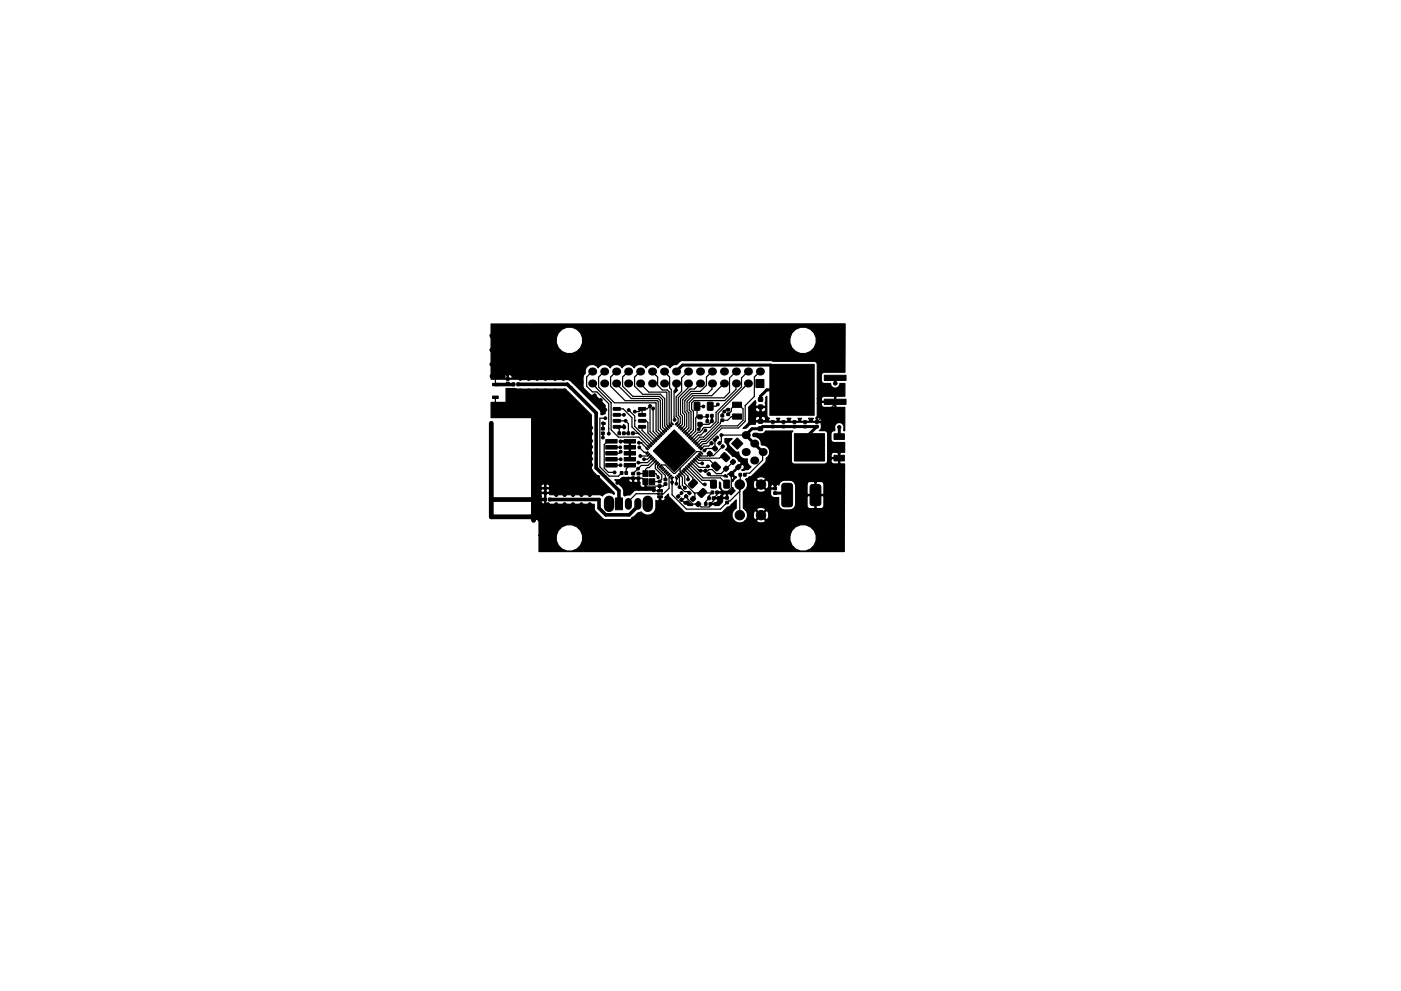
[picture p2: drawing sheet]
<svg xmlns="http://www.w3.org/2000/svg" width="297mm" height="210mm" viewBox="0 0 297 210" stroke-linecap="round" stroke-linejoin="round" font-family="sans-serif">
<g fill="#000" stroke="#000" stroke-width=".21">
<path d="M163.2 77.3h9.4v10.8h-9.4zM174.8 79.6h4.6v1.1h-4.6zM104.4 81.3h1.2v.5h-1.2zM104.4 84h1.2v.5h-1.2zM107.4 81.1h.5v.5h-.5zM107.4 80.1h.5v.5l-.5 .1zM108.6 81.3h.6l-.1 .5h-.5zM109.6 81.3h.5v.5h-.5zM127.6 90.7h.5v.5h-.5zM127.6 91.7h.5v.5h-.5zM128.4 98.3h2.4v.8h-2.4zM128.4 97.1h2.4v.7h-2.4z"/>
<path d="M128.4 95.8h2.4v.7h-2.4zM128.4 94.5h2.4v.8h-2.4zM128.4 93.3h2.4v.7h-2.4zM130 86.5h1.4l.1 .4-1.4 .1zM130 87.8l1.4-.1 .1 .5-1.4 .1zM130 89h1.4l.1 .5-1.4 .1zM130 90.3h1.4l.1 .5-1.4 .1zM131 91.7h.6l-.1 .5h-.5zM132 91.7h.5v.5h-.5zM133 91.7h.5v.5h-.5zM133.9 91.7h.6l-.1 .5h-.5zM132.3 98.3h2.4v.8h-2.4z"/>
<path d="M132.3 97.1h2.4v.7h-2.4zM132.3 95.8h2.4v.7h-2.4zM132.3 94.5h2.4v.8h-2.4zM132.3 93.3h2.4v.7h-2.4zM136.3 99.9h1.1v1.2h-1.1zM135.4 90.3h1.4l.1 .5-1.4 .1zM135.4 89h1.4l.1 .5-1.4 .1zM135.4 87.8l1.4-.1 .1 .5-1.4 .1zM135.4 86.5h1.4l.1 .4-1.4 .1zM137.3 95.8l.2 .2-.4 .4-.2-.2zM137.1 94.9l.4 .4-.2 .2-.4-.4zM137.7 96.2l.1 .1-.4 .5-.2-.2z"/>
<path d="M137.7 99.9h1.1v1.2h-1.1zM137.2 94.7l.2-.2 .4 .5-.1 .1zM137.6 96.9l.4-.4 .2 .2-.4 .4zM137.6 94.4l.2-.2 .4 .4-.2 .2zM138 97.3l.4-.4 .1 .1-.4 .5zM138 94l.1-.2 .4 .5-.1 .1zM138.3 97.7l.4-.5 .2 .2-.4 .4zM138.3 93.7l.2-.2 .4 .4-.2 .2zM138.7 98l.4-.4 .2 .2-.5 .4zM138.7 93.3l.1-.2 .5 .5-.2 .1zM139 98.4l.4-.5 .2 .2-.4 .4zM139 92.9l.2-.1 .4 .4-.2 .2z"/>
<path d="M139.4 98.7l.4-.4 .2 .2-.5 .4zM139.4 92.6l.1-.2 .5 .4-.2 .2zM139.7 99.1l.4-.5 .2 .2-.4 .4zM139.9 92.1l.4 .4-.2 .2-.4-.5zM140.5 99l.2 .2-.5 .4-.1-.2zM140.2 91.7l.5 .4-.2 .2-.4-.4zM140.9 99.4l.1 .1-.4 .4-.2-.1zM140.4 91.5l.2-.1 .4 .4-.1 .2zM141.2 99.7l.2 .2-.4 .4-.2-.2zM141 91l.4 .4-.2 .2-.4-.4zM141.3 90.7l.4 .4-.1 .1-.5-.4zM141.7 90.3l.4 .4-.2 .2-.4-.4z"/>
<path d="M141.8 90.1l.2-.2 .4 .5-.1 .1zM142.2 89.8l.2-.2 .4 .4-.2 .2zM143.1 90l.4-.4 .2 .2-.4 .4zM143.5 90.4l.4-.5 .2 .2-.5 .4zM143.8 90.7l.4-.4 .2 .2-.4 .4zM144.2 91.1l.4-.4 .2 .1-.5 .4zM144.7 99.7l.4 .4-.1 .2-.5-.4zM144.5 91.4l.5-.4 .1 .2-.4 .4zM145.1 99.4l.4 .4-.2 .1-.4-.4zM144.9 91.8l.4-.4 .2 .1-.4 .5zM145.4 99l.4 .4-.1 .2-.5-.4zM145.7 91.7l.1 .2-.4 .4-.2-.2z"/>
<path d="M145.6 98.8l.2-.2 .4 .5-.2 .1zM145.6 92.5l.4-.4 .2 .1-.4 .5zM145.9 98.5l.2-.2 .4 .4-.1 .2zM145.9 92.8l.5-.4 .1 .2-.4 .4zM146.5 97.9l.4 .5-.2 .1-.4-.4zM146.3 93.2l.4-.4 .2 .1-.4 .5zM146.8 97.6l.4 .4-.1 .2-.4-.4zM146.7 93.6l.4-.5 .1 .2-.4 .4zM147 97.4l.2-.2 .4 .5-.2 .1zM147 93.9l.4-.4 .2 .2-.4 .4zM147.4 97l.1-.1 .5 .4-.2 .2zM138.5 95.7l4.5-4.5 4.4 4.5-4.4 4.4z"/>
<path d="M147.4 94.3l.4-.5 .2 .2-.5 .4zM147.7 96.7l.2-.2 .4 .4-.2 .2zM147.7 94.6l.4-.4 .2 .2-.4 .4zM148.2 96.2l.5 .4-.2 .2-.4-.5zM147.2 85.4h1.2l-.1 1.6h-1.1zM148.1 95l.4-.5 .2 .2-.5 .4zM148.4 96l.2-.2 .4 .4-.2 .2zM148.8 94.9l.2 .2-.4 .4-.2-.2zM148 89.7l.8-.1v.8h-.8zM148 88.1h.8v.7h-.8zM149.2 99.8l.4-.3 .3 .4-.4 .4-.3-.3zM149.7 89.1h.5v.5h-.5z"/>
<path d="M149.7 87.9l.5 .1v.5h-.5zM150.3 95.8h.3l.4 .5-.5 .5-.6-.5zM150.5 93.9l.4-.2 .3 .4-.3 .3-.4-.3zM150 85.4h1.2l-.1 1.6h-1.1zM150.7 89.1h.5v.5h-.5zM150.7 87.9l.5 .1v.5h-.5zM151.4 93h.2l.3 .3-.3 .4-.4-.4zM151.4 94.7l.3-.1 .4 .5-.4 .6-.7-.5zM151.4 98.1h.4l.9 1v.2l-.7 .6h-.2l-1-1zM152.2 93.9l.4-.2 .3 .3-.4 .4-.3-.3zM153.1 94.4h.2l.3 .3-.4 .4-.3-.4zM152.9 88.9h.5v.5h-.5z"/>
<path d="M152.9 87.9h.5v.5l-.5 .1zM153.4 96.1h.4l.9 1v.2l-.7 .6h-.2l-1-1zM153.5 99.3l.5-.4 .5 .5-.6 .6-.5-.4zM154.1 86.7h.6v.5h-.6zM154.1 87.6h.6v.5l-.6 .1zM154.6 100.4l.5-.4 .5 .5-.6 .6-.5-.4zM155.3 97.5h.3l.4 .5-.6 .6-.5-.6zM155.1 94.1l1.2-1.2 1.2 1.2-1.2 1.2zM156 99l.6-.4 .5 .5-.6 .6-.5-.4zM155.3 87.8h1.9v1.1h-1.9zM155.3 85.3h1.9v1.1h-1.9zM160.3 80.5h1.7v1.7h-1.7z"/>
<path d="M160.8 89h.8l.1 .7-.9 .1zM160.8 90.6h.8l.1 .7-.9 .1zM160.8 84.4h.9v.7h-.8zM160.8 86l.9-.1v.8h-.8zM163.6 90.2h.5v.5l-.5 .1zM163.6 89.3h.5v.5h-.5zM165.8 89.3h.6v.5h-.6zM165.8 90.2h.6v.5l-.6 .1zM168.2 89.3h.5v.5h-.5zM168.2 90.3l.5-.1v.5l-.5 .1zM170.4 90.3l.6-.1v.5l-.6 .1zM170.4 89.3h.6v.5h-.6z"/>
<path d="M172.9 90.3l.6-.1v.5l-.6 .1zM172.9 89.3h.6v.5h-.6zM168.4 92h6.4v5.8h-6.4zM176.8 96.6h2.2v1.2h-2.2zM176.8 92h2.2v1.2h-2.2zM174.8 84.7h4.6v1.1h-4.6zM115.4 105.7h.5v.6l-.5-.1zM115.3 103.3h.6v.5l-.6 .1zM115.3 104.3h.6v.5h-.6zM116.3 105.7h.6l-.1 .6-.5-.1zM130.5 105.7h1.5v2.5h-1.5zM131.6 100.1h.5l-.1 .5h-.5z"/>
<path d="M132.5 100.1h.5v.5h-.5zM134 100.2h.5v.5h-.5zM134 101.2h.5v.5h-.5zM135.1 100.2h.5l.1 .5h-.6zM135.1 101.2h.5l.1 .5h-.6zM136.3 101.6h1.1v1.2h-1.1zM137.7 101.6h1.1v1.2h-1.1zM139.4 104.6h.4v.3h-.4zM139.6 102.9h.5v.5h-.5zM139.6 101.9h.5v.5h-.5zM140.1 104.6h.3v.3h-.3zM139.4 103.9h1v.4h-1z"/>
<path d="M139.4 105.2h1v.4h-1zM140.8 101.5h.6v.5h-.6zM140.8 102.4h.6v.5l-.6 .1zM141.6 100.1l.1 .1-.4 .5-.2-.2zM141.9 100.4l.2 .2-.4 .4-.2-.2zM142.3 100.8l.1 .1-.4 .5-.2-.2zM142.2 101.5l.4-.4 .2 .2-.4 .4zM143.1 101.3l.2-.2 .4 .4-.2 .2zM143.6 100.8l.5 .4-.2 .2-.4-.5zM143.4 105.3l.4-.3 .4 .3-.5 .4-.3-.3zM143.8 100.6l.2-.2 .4 .4-.2 .2zM144.2 100.2l.1-.1 .5 .4-.2 .2z"/>
<path d="M144.4 105.7h.2l.2 .3-.3 .4-.4-.3zM145.2 105.2l.3-.3 .4 .4-.4 .4-.4-.3zM145.8 104.5l.4-.3 .3 .4-.3 .4-.4-.3zM146.8 105.3h.3l.4 .5-.6 .6-.5-.5zM146 102.6l1.1-.9 .8 .7-1.1 1.2-.8-.7zM147.5 106.8l.6-.4 .5 .5-.6 .6-.5-.4zM148.9 103.7h.3l.7 .7-1.2 1.1-.8-.8zM149.4 106.6h.5v.6h-.5zM150.2 100.2h.2l.2 .3-.3 .4-.4-.3zM150.1 105.4h.5v.6h-.5zM150.4 106.6h.5l-.1 .6h-.5zM150.8 104.2h.5v.6l-.5-.1z"/>
<path d="M151 105.4h.6l-.1 .6h-.5zM150.7 101.9h1.2l-.1 1.6h-1.1zM151.8 104.2h.5v.6l-.5-.1zM153.9 106.4h.5v.5h-.5zM153.9 105.4h.5v.5h-.5zM153.5 101.9h1.2l-.1 1.6h-1.1zM156.7 100.5h.5v.5h-.5zM157.7 100.5h.5v.5h-.5zM164.1 104.4h.5v.5h-.5zM164.1 103.4h.5v.5h-.5zM165.9 102.7l.4-.2h1.2a.58 .58 0 0 1 .5 .6v3.9a.58 .58 0 0 1-.5 .5h-1.2a.57 .57 0 0 1-.6-.5v-3.9zM171.9 103l.4-.2h1.2a.57 .57 0 0 1 .5 .6v3.3a.57 .57 0 0 1-.5 .6h-1.2a.57 .57 0 0 1-.6-.6v-3.3z"/>
<circle cx="104.2" cy="77.3" r=".35"/>
<circle cx="104.2" cy="74.3" r=".35"/>
<circle cx="104.2" cy="71.2" r=".35"/>
<circle cx="104.3" cy="79.8" r=".35"/>
<circle cx="105.5" cy="79.8" r=".35"/>
<circle cx="106.8" cy="79.8" r=".35"/>
<circle cx="107" cy="71.2" r=".35"/>
<circle cx="107" cy="77.3" r=".35"/>
<circle cx="107" cy="74.3" r=".35"/>
<circle cx="110.3" cy="74.3" r=".35"/>
<circle cx="110.3" cy="71.2" r=".35"/>
<circle cx="110.3" cy="77.3" r=".35"/>
<circle cx="113.9" cy="71.2" r=".35"/>
<circle cx="113.9" cy="74.3" r=".35"/>
<circle cx="113.9" cy="77.3" r=".35"/>
<circle cx="117.7" cy="77.3" r=".35"/>
<circle cx="120.7" cy="77.3" r=".35"/>
<circle cx="123.3" cy="77.6" r=".35"/>
<circle cx="123.3" cy="78.6" r=".35"/>
<circle cx="123.3" cy="79.8" r=".35"/>
<circle cx="105.2" cy="87" r=".35"/>
<circle cx="105.2" cy="88.2" r=".35"/>
<circle cx="106.5" cy="88.2" r=".35"/>
<circle cx="107.8" cy="88.2" r=".35"/>
<circle cx="108.5" cy="82.9" r=".35"/>
<circle cx="109.3" cy="88.2" r=".35"/>
<circle cx="110.1" cy="84.7" r=".35"/>
<circle cx="110.3" cy="82.9" r=".35"/>
<circle cx="110.3" cy="80.3" r=".35"/>
<circle cx="110.8" cy="88.2" r=".35"/>
<circle cx="112.1" cy="82.9" r=".35"/>
<circle cx="112.1" cy="80.3" r=".35"/>
<circle cx="112.3" cy="88.2" r=".35"/>
<circle cx="113.1" cy="84.7" r=".35"/>
<circle cx="113.4" cy="94.3" r=".35"/>
<circle cx="113.4" cy="98.1" r=".35"/>
<circle cx="113.4" cy="96.9" r=".35"/>
<circle cx="113.4" cy="90.3" r=".35"/>
<circle cx="113.4" cy="91.5" r=".35"/>
<circle cx="113.4" cy="95.6" r=".35"/>
<circle cx="113.4" cy="99.4" r=".35"/>
<circle cx="113.4" cy="92.8" r=".35"/>
<circle cx="113.9" cy="82.9" r=".35"/>
<circle cx="113.9" cy="80.3" r=".35"/>
<circle cx="115.6" cy="80.3" r=".35"/>
<circle cx="115.6" cy="82.9" r=".35"/>
<circle cx="116.2" cy="98.4" r=".35"/>
<circle cx="116.2" cy="90.3" r=".35"/>
<circle cx="116.2" cy="95.6" r=".35"/>
<circle cx="116.2" cy="87.5" r=".35"/>
<circle cx="116.2" cy="92.8" r=".35"/>
<circle cx="116.2" cy="84.7" r=".35"/>
<circle cx="117.7" cy="80.3" r=".35"/>
<circle cx="117.7" cy="82.9" r=".35"/>
<circle cx="119.2" cy="98.4" r=".35"/>
<circle cx="119.2" cy="90.3" r=".35"/>
<circle cx="119.2" cy="95.6" r=".35"/>
<circle cx="119.2" cy="87.5" r=".35"/>
<circle cx="119.2" cy="92.8" r=".35"/>
<circle cx="119.5" cy="80.3" r=".35"/>
<circle cx="119.7" cy="82.9" r=".35"/>
<circle cx="120.7" cy="84.2" r=".35"/>
<circle cx="121" cy="80.3" r=".35"/>
<circle cx="122" cy="81.1" r=".35"/>
<circle cx="122" cy="85.7" r=".35"/>
<circle cx="122.3" cy="95.6" r=".35"/>
<circle cx="122.3" cy="98.4" r=".35"/>
<circle cx="122.3" cy="92.8" r=".35"/>
<circle cx="122.3" cy="90.3" r=".35"/>
<circle cx="123.3" cy="87" r=".35"/>
<circle cx="123.3" cy="82.4" r=".35"/>
<circle cx="123.3" cy="81.1" r=".35"/>
<circle cx="123.5" cy="88.2" r=".35"/>
<circle cx="124.8" cy="83.9" r=".35"/>
<circle cx="124.8" cy="88.2" r=".35"/>
<circle cx="124.8" cy="89.5" r=".35"/>
<circle cx="125.3" cy="90.8" r=".35"/>
<circle cx="125.3" cy="93.6" r=".35"/>
<circle cx="125.3" cy="94.8" r=".35"/>
<circle cx="125.3" cy="97.4" r=".35"/>
<circle cx="125.3" cy="99.9" r=".35"/>
<circle cx="125.3" cy="92" r=".35"/>
<circle cx="125.3" cy="98.6" r=".35"/>
<circle cx="125.3" cy="96.1" r=".35"/>
<circle cx="126.1" cy="84.9" r=".35"/>
<circle cx="126.1" cy="83.9" r=".35"/>
<circle cx="127.3" cy="84.9" r=".35"/>
<circle cx="127.3" cy="85.9" r=".3"/>
<circle cx="127.8" cy="89.8" r=".3"/>
<circle cx="127.8" cy="92.8" r=".3"/>
<circle cx="128.4" cy="87" r=".3"/>
<circle cx="128.4" cy="88.7" r=".3"/>
<circle cx="129.1" cy="92" r=".3"/>
<circle cx="131.5" cy="94.9" r=".3"/>
<circle cx="131.6" cy="93.6" r=".3"/>
<circle cx="131.6" cy="98.7" r=".3"/>
<circle cx="131.6" cy="95.8" r=".3"/>
<circle cx="131.6" cy="97.4" r=".3"/>
<circle cx="132.3" cy="88" r=".3"/>
<circle cx="132.4" cy="90.6" r=".3"/>
<circle cx="132.6" cy="89.3" r=".3"/>
<circle cx="133.3" cy="87" r=".3"/>
<circle cx="134.6" cy="87.3" r=".3"/>
<circle cx="135.3" cy="99.4" r=".3"/>
<circle cx="135.3" cy="98.2" r=".3"/>
<circle cx="135.5" cy="93.9" r=".3"/>
<circle cx="135.5" cy="94.9" r=".3"/>
<circle cx="135.8" cy="96.8" r=".3"/>
<circle cx="136.6" cy="97.4" r=".3"/>
<circle cx="137.8" cy="86.1" r=".3"/>
<circle cx="138.5" cy="86.7" r=".3"/>
<circle cx="139.9" cy="96.3" r=".3"/>
<circle cx="139.9" cy="94.8" r=".3"/>
<circle cx="140.6" cy="97.1" r=".3"/>
<circle cx="140.6" cy="94.1" r=".3"/>
<circle cx="140.6" cy="95.6" r=".3"/>
<circle cx="141.4" cy="93.3" r=".3"/>
<circle cx="141.4" cy="96.3" r=".3"/>
<circle cx="141.4" cy="94.8" r=".3"/>
<circle cx="141.4" cy="97.8" r=".3"/>
<circle cx="142.1" cy="97.1" r=".3"/>
<circle cx="142.1" cy="98.6" r=".3"/>
<circle cx="142.1" cy="94.1" r=".3"/>
<circle cx="142.1" cy="95.6" r=".3"/>
<circle cx="142.1" cy="92.6" r=".3"/>
<circle cx="142.9" cy="93.3" r=".3"/>
<circle cx="142.9" cy="96.3" r=".3"/>
<circle cx="142.9" cy="94.8" r=".3"/>
<circle cx="142.9" cy="97.8" r=".3"/>
<circle cx="143" cy="89.1" r=".3"/>
<circle cx="143.6" cy="97.1" r=".3"/>
<circle cx="143.6" cy="98.6" r=".3"/>
<circle cx="143.6" cy="94.1" r=".3"/>
<circle cx="143.6" cy="95.6" r=".3"/>
<circle cx="143.6" cy="92.6" r=".3"/>
<circle cx="144.4" cy="93.3" r=".3"/>
<circle cx="144.4" cy="96.3" r=".3"/>
<circle cx="144.4" cy="94.8" r=".3"/>
<circle cx="144.4" cy="97.8" r=".3"/>
<circle cx="145.1" cy="97.1" r=".3"/>
<circle cx="145.1" cy="94.1" r=".3"/>
<circle cx="145.1" cy="95.6" r=".3"/>
<circle cx="145.9" cy="96.3" r=".3"/>
<circle cx="145.9" cy="94.8" r=".3"/>
<circle cx="148.1" cy="91.1" r=".3"/>
<circle cx="148.5" cy="99.9" r=".3"/>
<circle cx="148.9" cy="98.3" r=".3"/>
<circle cx="149.1" cy="86.2" r=".3"/>
<circle cx="149.3" cy="95.6" r=".3"/>
<circle cx="149.6" cy="91.3" r=".3"/>
<circle cx="150.1" cy="98.9" r=".3"/>
<circle cx="152" cy="92.8" r=".3"/>
<circle cx="152.2" cy="85.8" r=".3"/>
<circle cx="152.9" cy="92.3" r=".3"/>
<circle cx="153.6" cy="87.3" r=".3"/>
<circle cx="160" cy="86.4" r=".35"/>
<circle cx="177.1" cy="81.4" r=".35"/>
<circle cx="177.9" cy="95.9" r=".35"/>
<circle cx="177.9" cy="90.6" r=".35"/>
<circle cx="113.1" cy="110.3" r=".35"/>
<circle cx="113.1" cy="108.9" r=".35"/>
<circle cx="113.4" cy="103.2" r=".35"/>
<circle cx="113.4" cy="104.5" r=".35"/>
<circle cx="113.4" cy="101.9" r=".35"/>
<circle cx="113.4" cy="100.7" r=".35"/>
<circle cx="113.4" cy="107.3" r=".35"/>
<circle cx="116.2" cy="107" r=".35"/>
<circle cx="116.2" cy="109.3" r=".35"/>
<circle cx="116.2" cy="112.6" r=".35"/>
<circle cx="116.2" cy="101.2" r=".35"/>
<circle cx="116.2" cy="115.9" r=".35"/>
<circle cx="117.9" cy="105" r=".35"/>
<circle cx="117.9" cy="107" r=".35"/>
<circle cx="119.2" cy="101.2" r=".35"/>
<circle cx="119.7" cy="105" r=".35"/>
<circle cx="119.7" cy="107" r=".35"/>
<circle cx="121.5" cy="105" r=".35"/>
<circle cx="121.5" cy="107" r=".35"/>
<circle cx="122.3" cy="101.2" r=".35"/>
<circle cx="123.3" cy="105" r=".35"/>
<circle cx="123.3" cy="107" r=".35"/>
<circle cx="125" cy="108.5" r=".35"/>
<circle cx="125" cy="110.1" r=".35"/>
<circle cx="125" cy="107" r=".35"/>
<circle cx="125" cy="105" r=".35"/>
<circle cx="125.3" cy="102.4" r=".35"/>
<circle cx="125.3" cy="101.2" r=".35"/>
<circle cx="126.6" cy="110.1" r=".35"/>
<circle cx="126.8" cy="101.2" r=".3"/>
<circle cx="126.8" cy="102.4" r=".3"/>
<circle cx="128.4" cy="103.7" r=".3"/>
<circle cx="130.3" cy="100.2" r=".3"/>
<circle cx="130.9" cy="102.4" r=".3"/>
<circle cx="132.4" cy="102.4" r=".3"/>
<circle cx="132.4" cy="103.7" r=".3"/>
<circle cx="133.9" cy="103.7" r=".3"/>
<circle cx="134.2" cy="110.1" r=".35"/>
<circle cx="135.5" cy="103.7" r=".3"/>
<circle cx="135.7" cy="110.1" r=".35"/>
<circle cx="137" cy="103.7" r=".3"/>
<circle cx="137.2" cy="110.1" r=".35"/>
<circle cx="138.6" cy="104" r=".3"/>
<circle cx="138.8" cy="110.1" r=".35"/>
<circle cx="139.5" cy="101.3" r=".25"/>
<circle cx="139.9" cy="106.3" r=".3"/>
<circle cx="140.3" cy="110.1" r=".35"/>
<circle cx="140.3" cy="107" r=".3"/>
<circle cx="140.3" cy="108.5" r=".3"/>
<circle cx="141.6" cy="106.3" r=".3"/>
<circle cx="142.5" cy="102.3" r=".3"/>
<circle cx="143.4" cy="102.6" r=".3"/>
<circle cx="144.1" cy="103.3" r=".3"/>
<circle cx="144.5" cy="104.6" r=".3"/>
<circle cx="145.2" cy="103.5" r=".3"/>
<circle cx="145.3" cy="106.7" r=".3"/>
<circle cx="145.9" cy="101.7" r=".3"/>
<circle cx="149.4" cy="102.8" r=".3"/>
<circle cx="156.8" cy="102.8" r="1"/>
<circle cx="156.8" cy="109.3" r="1"/>
<circle cx="161.3" cy="102.8" r="1"/>
<circle cx="161.3" cy="109.3" r="1"/>
<circle cx="164.3" cy="102.8" r=".35"/>
<circle cx="170" cy="107.8" r=".35"/>
<circle cx="170" cy="102.7" r=".35"/>
<circle cx="176.6" cy="102.4" r=".35"/>
<circle cx="176.9" cy="107.8" r=".35"/>
</g>
<g fill="#000">
<circle cx="125.6" cy="78.8" r=".85"/>
<circle cx="128.1" cy="78.8" r=".85"/>
<circle cx="130.6" cy="78.8" r=".85"/>
<circle cx="133.2" cy="78.8" r=".85"/>
<circle cx="135.7" cy="78.8" r=".85"/>
<circle cx="138.3" cy="78.8" r=".85"/>
<circle cx="140.8" cy="78.8" r=".85"/>
<circle cx="143.3" cy="78.8" r=".85"/>
<circle cx="145.9" cy="78.8" r=".85"/>
<circle cx="148.4" cy="78.8" r=".85"/>
<circle cx="151" cy="78.8" r=".85"/>
<circle cx="153.5" cy="78.8" r=".85"/>
<circle cx="156" cy="78.8" r=".85"/>
<circle cx="158.6" cy="78.8" r=".85"/>
<circle cx="161.1" cy="78.8" r=".85"/>
<circle cx="125.6" cy="81.4" r=".85"/>
<circle cx="128.1" cy="81.4" r=".85"/>
<circle cx="130.6" cy="81.4" r=".85"/>
<circle cx="133.2" cy="81.4" r=".85"/>
<circle cx="135.7" cy="81.4" r=".85"/>
<circle cx="138.3" cy="81.4" r=".85"/>
<circle cx="140.8" cy="81.4" r=".85"/>
<circle cx="143.3" cy="81.4" r=".85"/>
<circle cx="145.9" cy="81.4" r=".85"/>
<circle cx="148.4" cy="81.4" r=".85"/>
<circle cx="151" cy="81.4" r=".85"/>
<circle cx="153.5" cy="81.4" r=".85"/>
<circle cx="156" cy="81.4" r=".85"/>
<circle cx="158.1" cy="92.3" r=".32"/>
<circle cx="158.1" cy="92.3" r=".85"/>
<circle cx="158.1" cy="95.9" r=".85"/>
<circle cx="158.6" cy="81.4" r=".85"/>
<circle cx="159.9" cy="94.1" r=".85"/>
<circle cx="159.9" cy="97.7" r=".85"/>
<circle cx="161.7" cy="95.9" r=".85"/>
<circle cx="177.1" cy="81.4" r=".32"/>
</g>
<path d="M133.2 106.4v1M135.2 106.4v1" fill="none" stroke="#000" stroke-width="1.5"/>
<path d="M129.1 106.3v1.3M137.3 106.3v1.3" fill="none" stroke="#000" stroke-width="2.2"/>
<path d="M104.2 89.8v19.9l8.9-.1M104.2 106h8.3M113.1 109v1.4" fill="none" stroke="#000" stroke-width="1"/>
<g fill="none" stroke="#000" stroke-width=".25">
<path d="M125.6 78.8l-1.2 1.2v1.9l1.2 1.2h.9l2.6 2.6v6.3M128.1 78.8l-1.2 1.2v2.1l3.4 3.4h8.8v5.9l.9 1M130.6 78.8l-1.1 1.2v1.9l3 3.1h6.9l.2 .2v6l.8 .8M133.2 78.8l-1.2 1.2v1.9l2.2 2.2h5.6l.7 .7v5.8l.6 .7M135.7 78.8l-1.2 1.2v1.9l1.8 1.8h3.7l.9 .9v5.8l.5 .6M138.3 78.8l1.1 1.2v1.7l1 1h1.1l.4 .4v6.8l.2 .3M140.8 78.8l1.2 1.2v2.3l.3 .3v7.1l.2 .2M145.9 78.8l-1.4 1.4v2.8l-1.1 1.2v4.1l.4 .4v.8l-.4 .4M151 78.8l-1.2 1.2v1.7l-1.3 1.3h-2l-1.8 1.8v2.8l.4 .4v2.3l-.6 .7M156 78.8l-1.3 1.4v3l-1.2 1.2h-6.4l-1 1v1.6l.4 .4v3.6l-1 1M158.6 78.8l-1.4 1.4v1.9l-5.4 5.4v2l-1.2 1.2h-1.3l-.9 1h-.4l-1.4 1.4M161.1 78.8l-1.2 1.2v4.1l-1.9 2"/>
<path d="M105 80.2v1.4M105 84.3v1.6M125.6 81.4l3.9 4M127.8 89.8h.1M127.8 89.8v1.2M127.8 91.9v.9M128.4 88.7h-1.2v10.4l1.9 1.9h2l.7-.7M129.1 90.9h.1M129.5 85.4h.1M129.6 85.4v5.8l1.5 1.5h4.3l2.1 2.1M129.6 93.6h-.8l-.7 .7v5l.9 .9h1.3M129.6 98.7h2"/>
<path d="M129.6 97.4h2M129.6 96.2h1.7M129.6 94.9h1.9M130.6 81.4l3.2 3.2h5.8l.4 .4v5.9l.7 .8M130.8 90.6l.5 .5v.8M130.8 86.7h1.3l1.9 1.9v2l3.9 3.9M130.8 89.3h1.8M130.8 88h1.5M130.8 90.6h1.6M131.3 96.1v.1M131.6 93.6h.1M131.6 93.6h1.9v3.8"/>
<path d="M131.6 98.7h.1M131.6 95.8l-.3 .3M132.3 88h.1M132.6 89.3h.1M132.6 89.3l.6 .6v2h-.9M133.3 87l1.3 1.3v2.2l3.7 3.6M133.5 98.7l-.7 .8v.8M134.2 91.9h1.1M134.6 89.2h.1M135.5 93.9h.1M135.5 93.9h.4M135.5 94.9h.1"/>
<path d="M135.5 94.9l1.1 1.1h.4l.2 .1M135.7 81.4l1.9 1.8h3.7l.1 .1v6.8l.4 .5M135.8 98.2h.1M135.8 96.8h.1M135.9 93.9h.1M135.9 93.9l1.3 1.3M136.1 86.7v1.3M136.1 90.6v.7l2.5 2.5M136.1 89.3h.9l.4 .3v2.2l1.6 1.6M136.1 86.7l-.6 .6h-.9M136.6 97.4h.1M137.5 96.5l-.2 .3h-1.5"/>
<path d="M137.8 86.1h.1M137.8 86.1v5.5l1.5 1.5M137.8 86.1l-.6 .6h-1.1M137.9 96.8l-.6 .6h-.7M138.3 97.2l-1 1h-2M138.5 86.7v4.8l1.2 1.2M138.6 97.5l-1.2 1.2h-1.4l-1.8 1.8M139 97.9l-1.4 1.3h-.3l-.4 .4v.9h-1.5M139.3 98.2l-.4 .4v.8l1.4 1.4v.9l-.5 .5-1.5-.1M139.7 98.6l-.3 .3v.3l1.7 1.7v.8M140.3 98.6v.1M140.3 98.7l-.3 .2"/>
<path d="M143.3 81.4v1.2l-.4 .4v5.5l.1 .6M143.4 88.4h.1M144.2 99.3v.8l1 1v1.5l2.1 2.1v.7l-.4 .4M145.1 91h.1M145.2 99.7l1.7 1.7v1.2M145.5 99.3l3.5 3.5h.4M145.9 81.4v.9l-2.1 2.1v3.7l.4 .4v1.3l-.4 .4M145.9 98.9l3 3h1.6l.8 .8M145.9 90.9h.1M146.1 91.4h.1M146.2 98.6l2.8 2.8h3.8l1.3 1.3M146.9 97.9l1.3 1.3h1.7l.2-.3"/>
<path d="M147.3 97.5l.8 .8h.8M147.7 97.2l.4 .5h2.4l1.3 1.3M147.8 88.4l-.3 .2v2.9l-1.3 1.2M148 96.8l.4 .4h4.2l.2-.2h1M148.4 90.6h.1M148.4 81.4l-1.2 1.1h-.9l-2 2.1v3.3l.4 .4v1.7l-.6 .6M148.7 96.1l-.3-.3h-.7l-4.6 4.6h-.3l-1.8-1.8h-.7M149.1 86.2h-1.3v2.2h1.9l.3-.2v1.2M149.6 91.4h.1M149.6 91.3l-1 1h-.5l-1.2 1.1M150.1 98.9h.1M150.6 89.7h.1"/>
<path d="M150.9 94l-.7 .6h-.9l-.6 .6M150.9 88.2v1.2l-.6 .6h-1.9v.8l-.3 .3M151 81.4v1.2l-1 .9h-3.3l-1.5 1.5v2.4l.4 .4v2.7l-.8 .8M152 92.8v.1M152.1 92.8l-.5 .5v1.9h-1.8l-.5 .4M152.2 85.8l-.4 .4h-1.2M153.2 94.7l-1.9 2h-.4l-.4-.4-.5 .5h-1.4l-.2-.3M153.5 81.4l-2.6 2.6h-4l-1.2 1.1v2.1l.4 .4v3.2l-.9 .9M154.4 86.9h-.4l-.9 .8v.5M154.7 87.6h.1M154.7 87.6l-.3 .3M154.7 87.6l.4-.4v-.5l.8-.8h.8l.8 .9v2.4l-1.1 1.2h-3.5l-3.3 3.3h-.8l-.8 .8"/>
<path d="M155.4 98l-2.5 2.5h-1.1l-.8-.9h-.7l-.3 .3h-1.8l-1.6-1.7M156 81.4v1.2l-2.3 2.4h-6.5l-.6 .5v1.4l.4 .3v4l-1.1 1.2M156.3 88.4h-1.2l-.8 .8h-1.2l-.4 .4v.2l-3.3 3.4h-.8l-.9 .9M156.5 99.1l-1.4 1.5h-.7l-.4 .3h-3.4l-.3-.3M157.7 82.2h.1M158 86.1h.1M158 86.1v3.3l-1.4 1.4h-3.6l-3.3 3.3h-.6l-.7 .7M158.1 92.3h-5.2v1.3l-.4 .4M158.6 81.4l-6.3 6.3v2l-3.1 3h-.9l-1 1.1M161.3 86.3l-.1 .1M161.3 86.3l-1.3 .1M161.7 95.9v1.7l-2.8 2.8h-.6l-.4 .3"/>
<path d="M168.4 89.5h.1M177.1 85.2v.5l-3.9 3.8-12-.1v-3M177.9 95.9v1.3M115.6 104.6h.1M115.6 104.6v1.4M130.3 100.2h.1M131.2 105.4v1.5M134.2 101.5h1.9l.8 .7 .1 .9h3.7l.4-.4M135.4 100.5h.1M137.9 101.9v.1M138.3 100.5h.8l.4 .8v-.3M139.6 104.8h-4.7l-1.7 1.6v.5"/>
<path d="M139.9 103.1v1l-1.3-.1M139.9 105.4v.9M139.9 105.4h.1M142.1 101.1l-.2 .2v2.3l-1.2 1.2h-.4M142.5 101.4v3.6l3 3h7.2l1.8-1.7h.3l2-2.1M143.4 101.4v1.3M143.8 101.1l.3 .2v2l1 1h.8l.3 .3M144.1 100.7l.6 .6v1.7l.5 .5M144.5 104.6h.1M144.5 104.6l-.7 .7M144.8 100l1.1 1.1v.6M145.2 103.6h.1"/>
<path d="M145.8 101.4h.1M147.2 104.6h3.7M151.1 104.5l-.8 .7v.5l-.7 .7v.5M155.1 100.6v2.9l-1 1h-2.1v.5l-.7 .7v.5l-.7 .7v.4l-.2 .3h-1.8l-.6-.6h-1.1l-1.1-1.2v-.2l-.3-.3-.8 .7h-.2l.8 .7M156.9 100.7l-.1 8.6M164.3 102.8v.8"/>
</g>
<path d="M108.9 81.5l-3.9 .1M109.9 81.5h10.4l6.1 6.1v11.7l4.8 4.8v2.8M121 82.3h.1M115.6 106h-3.1M116.6 106h10.4v1.8l1.4 1.4h5l1.8-1.8v-.5" fill="none" stroke="#000" stroke-width=".76"/>
<path d="M143.3 78.8l1.4-1.3h18.7l4.5 4.5v.7h-5.3l-1.3 1.3v.8M171.6 94.9v-2.8l1.6-1.6h-11.5l-.5 .5h-1.8l-1.3 1.3 3.6 3.6M177.1 81.4h.1M177.1 80.2v1.2M177.9 90.6v2M164.3 104.6h2.4l.1 .2" fill="none" stroke="#000" stroke-width=".63"/>
<g fill="#000" stroke="#000" stroke-width=".25">
<path d="M148.3 78.7h.2l.1 .2-.3 .1zM153.3 78.7h.3v.2l-.2 .1zM104.1 68.7h75.1l-.1 10.3h-4.3l-.6 .4a2.17 2.17 0 0 0 .1 1.8l.5 .2h1.3v.2a.99 .99 0 0 0 1.1 .8 .99 .99 0 0 0 .9-1h1v2.7h-1.7l-.2 .1v2.1l.2 .1h1.7v5h-.2v-.6a1 1 0 0 0-1-1.2 1 1 0 0 0-.9 1.3v.5h-.2a.65 .65 0 0 0-.6 .6v1.5l.4 .3 2.5 .1v2.1h-.9l-.1 .1v2.2l.1 .1h.9l-.1 18.6h-64.7v-3.4h3.6v1.1a2.84 2.84 0 0 0 3.4 2.2 2.84 2.84 0 0 0 2.2-3.3h44v1.1a2.84 2.84 0 0 0 4.3 1.8 2.84 2.84 0 0 0 0-4.7 2.84 2.84 0 0 0-4.3 1.8h-44l-.4-1a2.84 2.84 0 0 0-2.9-1.3 2.84 2.84 0 0 0-2.3 2.3h-3.6v-2.7a.65 .65 0 0 0-.7-.7h-.9v-3.9h2l.1 .4 .5 .2 .2-.1v-.7h-.6l-.2 .2h-2v-1.4h2l.1 .4-.1 .4 .2 .1h.6v-1.1h-.7l-.1 .2h-2v-1h2v.1a.5 .5 0 0 0 .2 .5 .5 .5 0 0 0 .6-.1v-.7h.2l.1 .7a.47 .47 0 0 0 .6-.1 .47 .47 0 0 0 0-.6 .47 .47 0 0 0-.7 0l-.5-.1-.5 .3h-2v-.7h2l.1 .3h.7v-.7h.2v.7h.7l.2-.2-.1-.4-.4-.2a.67 .67 0 0 1-.9 0l-.5 .5h-2v-14.6h-8.6v-3.2l3.2-.1v-2.9l12.6 .2 .6 .5 4.9 4.9v11.7l4.8 4.8v.4a1.67 1.67 0 0 0-2.5 .3l-.7-.3-10.4 .1-.2-.3h-.7v.6a1.19 1.19 0 0 0 .3 1.6l10 .1v.8l.3 .7 1.4 1.5 .7 .3 5.4-.1 1.5-1.4 .6-.2a1.72 1.72 0 0 0 1.9 .7 1.72 1.72 0 0 0 1.3-1.6v-1.5l.6 .1 .1-.2v-.5l.1-.1 .2 .1v.5l.1 .2a.66 .66 0 0 0 .9-.6l-.2-.2 .8-.7 .2 .7 3.1 3.1 .5 .2 7.5-.1 1.3-1.1 .6-.3 1.2-1.2v1.7l-.2 .1a1.65 1.65 0 0 0-.3 2.4 1.65 1.65 0 0 0 2.4 .2h2.4l.1 .2a1.26 1.26 0 0 0 1.8-.2l-1-1-.9 1h-2.4l.5-.9v-.6h1.2v.7l.2 .5 .3 .1 1-1h.3l1 1 .3-.1a1.26 1.26 0 0 0-.3-1.9l-1 1h-.3l-1-1-.3 .1-.2 .6h-1.2l-.5-.9h2.4l.9 1 1-1a1.17 1.17 0 0 0-1.9 0h-2.4l-.4-.3v-3.2h5.8a.83 .83 0 0 0 .8 1h.9v1.4a1.22 1.22 0 0 0 1.2 1.2h1.2l.8-.4 .4-.8v-1.7h2.4l.1 2.3 .4 .3h1l.2-.1v-2.6h.2v2.6l.2 .1 1.2-.1 .3-.4v-2.1l-.2-.1-5.8 .1-.1-2.6h2.5v2l.2 .2h1.5v-2.6h.2v2.6h1.5l.2-.2v-2l-.3-.5a1.9 1.9 0 0 0-1.6 .1l-.2-.1h-1l-.5 .5h-2.5a1.21 1.21 0 0 0-1.1-.8l-1.6 .1-.4 .2-.4 .7-.3-.2-.3 .2v.8h-.6a.63 .63 0 0 0-.5 .9h-5.8v-.3l.4-.3h2.4a1.17 1.17 0 0 0 1.9 0l-1-1-.9 1h-2.4l.5-.9v-.6h1.2v.7l.2 .5 .3 .1 1-1h.3l1 1 .3-.1 .1-.5h.5l.1 .3h.7v-.6l-.3-.2-.5 .5h-.5a1.11 1.11 0 0 0-.4-1.4l-1 1h-.3l-1-1-.3 .1-.2 .6h-1.2l-.4-.8 2.3-.1 .9 1 1-1a1.17 1.17 0 0 0-1.9 0h-2.1l.5-.4 .7-.3 2.7-2.7 .2-.3 .1-.7a1.48 1.48 0 0 0 .6-1.8 1.48 1.48 0 0 0-1.5-1l-.2-.3a1.48 1.48 0 0 0-1.6-1.5l-.2-.4 .2-.3 .8 .1a1.18 1.18 0 0 0 1.7-.5h5.8l-.3 .5v5.8l.4 .6 6.6 .1a.73 .73 0 0 0 .7-1h.7l.1 .7 .4 .2h.9l.2-.1v-1l-2.3 .2v-1h.7v.4l.2 .2h1.4v-1l-.2-.1h-.9l-.5 .5h-.7v-4.5a.65 .65 0 0 0-.7-.6h-1.1l.4-.4 .1-.5a.7 .7 0 0 0-.8-.9l-13.1-.1-.2 .2v.3l-1 .1-.9 .7-.7 .1 1.2-1.2 .1-.9h1.3l.2 .5h.8v-.8h.3v.8h.8a.57 .57 0 0 0-.1-.8 .57 .57 0 0 0-.7 0l-.5-.2a.67 .67 0 0 0-.8 .5h-1.3v-2.2h1.3v.3a.59 .59 0 0 0 1 .3v-.7h.3v.7l.1 .2a.6 .6 0 0 0 .7-.2 .6 .6 0 0 0 0-.7l-3.4 .1v-.2l1.3-1.4 .2 .5-.2 .5 .2 .2h1.9a.49 .49 0 0 0 0-.7l.2-.5-.1-.7 .3-.2v4a.62 .62 0 0 0 .5 .6l-.2 .4 .2 .3h1.6l.1-.3-.2-.3h.8l-.2 .3 .1 .3h1.6l.2-.3-.2-.3h.8l-.2 .3 .1 .3h1.6l.2-.3-.2-.3h.8l-.3 .3 .2 .3h1.6l.1-.3-.2-.3h1.1l-.3 .3 .2 .3h.7v-.6h.2v.6h.7l.1-.3-.2-.4h-.9l.3-.6v-2.6h.8l.1 .7 .5 .2h2.1l.1-.1v-.9h-2.6l-.2 .1h-.8v-.9h.8v.4l.2 .1h2.6v-.9l-.1-.1h-2.1l-.6 .5h-.8v-7.3a.65 .65 0 0 0-.7-.6h-8.7l-.5-.2h-18.7l-.7 .3-.5 .5-.7 .1-.7 .7-.2-.3a1.51 1.51 0 0 0-2.4 .3 1.48 1.48 0 0 0-2.5 0 1.48 1.48 0 0 0-2.6 0 1.48 1.48 0 0 0-2.5 0 1.48 1.48 0 0 0-2.5 0 1.48 1.48 0 0 0-2.6 0 1.49 1.49 0 0 0-1.8-.7 1.49 1.49 0 0 0-.9 1.8l-.4 .5-.1 .3 .1 2.2 1.6 1.7h.9l2.1 2.1v1.8l-.9 .2v-.8l-.3-.3-6.4-6.3-16.6-.2v-.4h2.6l.2 .3h.6v-.7h.3v.7h.6l.2-.2-.1-.4-.4-.2a.67 .67 0 0 1-.9 0l-.5 .5h-2.6v-8.3h13.8a2.84 2.84 0 0 0 2.8 3.4 2.84 2.84 0 0 0 2.8-3.4h44v1.1a2.84 2.84 0 0 0 4.3 1.8 2.84 2.84 0 0 0 0-4.7 2.84 2.84 0 0 0-4.3 1.8h-44l-.4-1.1a2.84 2.84 0 0 0-2.9-1.2 2.84 2.84 0 0 0-2.3 2.3h-13.8zM127.9 90.8l.1 .2zM127.9 89.6l.4 .1v.3l-.3 .2zM127.9 81.2h.3v.3h-.2zM131.2 91.8l.1 .1zM130.6 90.4h1.4l.2-.3 .3 .1v.8h-.3l-.2-.3h-1.3zM133 81.2h.3v.3h-.3zM131.5 93.5h2.2v4.1h-.3v-3.8h-1.5l-.2 .2h-.2zM138.1 81.2h.3v.3h-.3zM142.9 95.5l.2 .1-.1 .2-.2-.1z"/>
<path d="M143.2 81.2h.3v1.5l.2 .1-.6 .6zM148.3 89.9h.3l-.1 .3h-.2zM149.5 95.5l.2-.1-.3 .4-.1-.1zM150.9 88.1h.2v1.1l-.2 .1zM151.7 93.3l-.1 .2zM151.4 95.1l.2-.1 .2 .1-.3 .2zM153 88h.3v.2h-.3zM154.2 86.8l.1 .2zM153.7 93.1h1.5l-.5 .6a.65 .65 0 0 0 0 .9l1.2 1.2 .4 .2 .3-.1a1.48 1.48 0 0 0 1.9 1.5 1.41 1.41 0 0 0 .7 1.6l-.6 .6-1.2 .2-.1-.1a.57 .57 0 0 0 .5-.6 .57 .57 0 0 0-.5-.6l-2.1 2.1 .6 .5h.2l.1 .2-.6 .6-.2 .3v-.4l.3-.3v-.2l-.7-.8 2.2-2.1a.49 .49 0 0 0-.5-.6v-.2a1.18 1.18 0 0 0-1.3-.8 3.2 3.2 0 0 0-1.5-1.4 .9 .9 0 0 0-.1-1.6zM130.3 101.8l3-.1v.2a.51 .51 0 0 0 .8 .3v-.6h.3v.6l.1 .2h.6l.1-.2v-.6l-3.8 .1a1.23 1.23 0 0 1 1.5-.4l.4-.1a1.88 1.88 0 0 0 1.5 .1l.7 .1v.8l.2 .2v.5a.64 .64 0 0 0 1 .4v-1.3h.3v1.3l.1 .1h1.8l-.1 .4 .2 .2h-4.1l-.6 .2-.8 .8h-.3l-.7 .2-.3-.1v-1.4zM138.1 100.3h.3v.3h-.3zM139.4 101l.1 .2-.1 .1z"/>
<path d="M139.7 103.1h.3v.2h-.3zM140.9 102.7h.2v.1zM144.5 105.9l.2 .1zM145.3 105.3l.1-.1 .2 .2-.1 .1zM145.1 106.5l.7-.2 .5 .5 .5 .2v.3h-.9zM147.8 106.9l.2-.1 .2 .2-.2 .1zM150.2 100.6h.3zM152.5 102.3l.3 .2v.8a.9 .9 0 0 0 .9 .9h.7a.88 .88 0 0 0 .9-.8l.6 .7-.9 .9-.6-.3-.1 .2v.7l-1 .2-.1 .1v.6l-.8 .8-1.8-.2v-.3l1.1-.1a.51 .51 0 0 0 .4-.9l-.8 .1v-.3h.8l.1-.3 .2 .1 .4-.2h.4l.1 .3h.7v-.6l-.2-.2a.62 .62 0 0 0-.6 .5h-.4l.2-.3-.2-.3h-.8v-.3h.8l.2-.1-.1-.4-.4-.3zM153.8 100.7l.3 .4h.2l-.7 .1-.1-.2z"/>
</g>
</svg>
